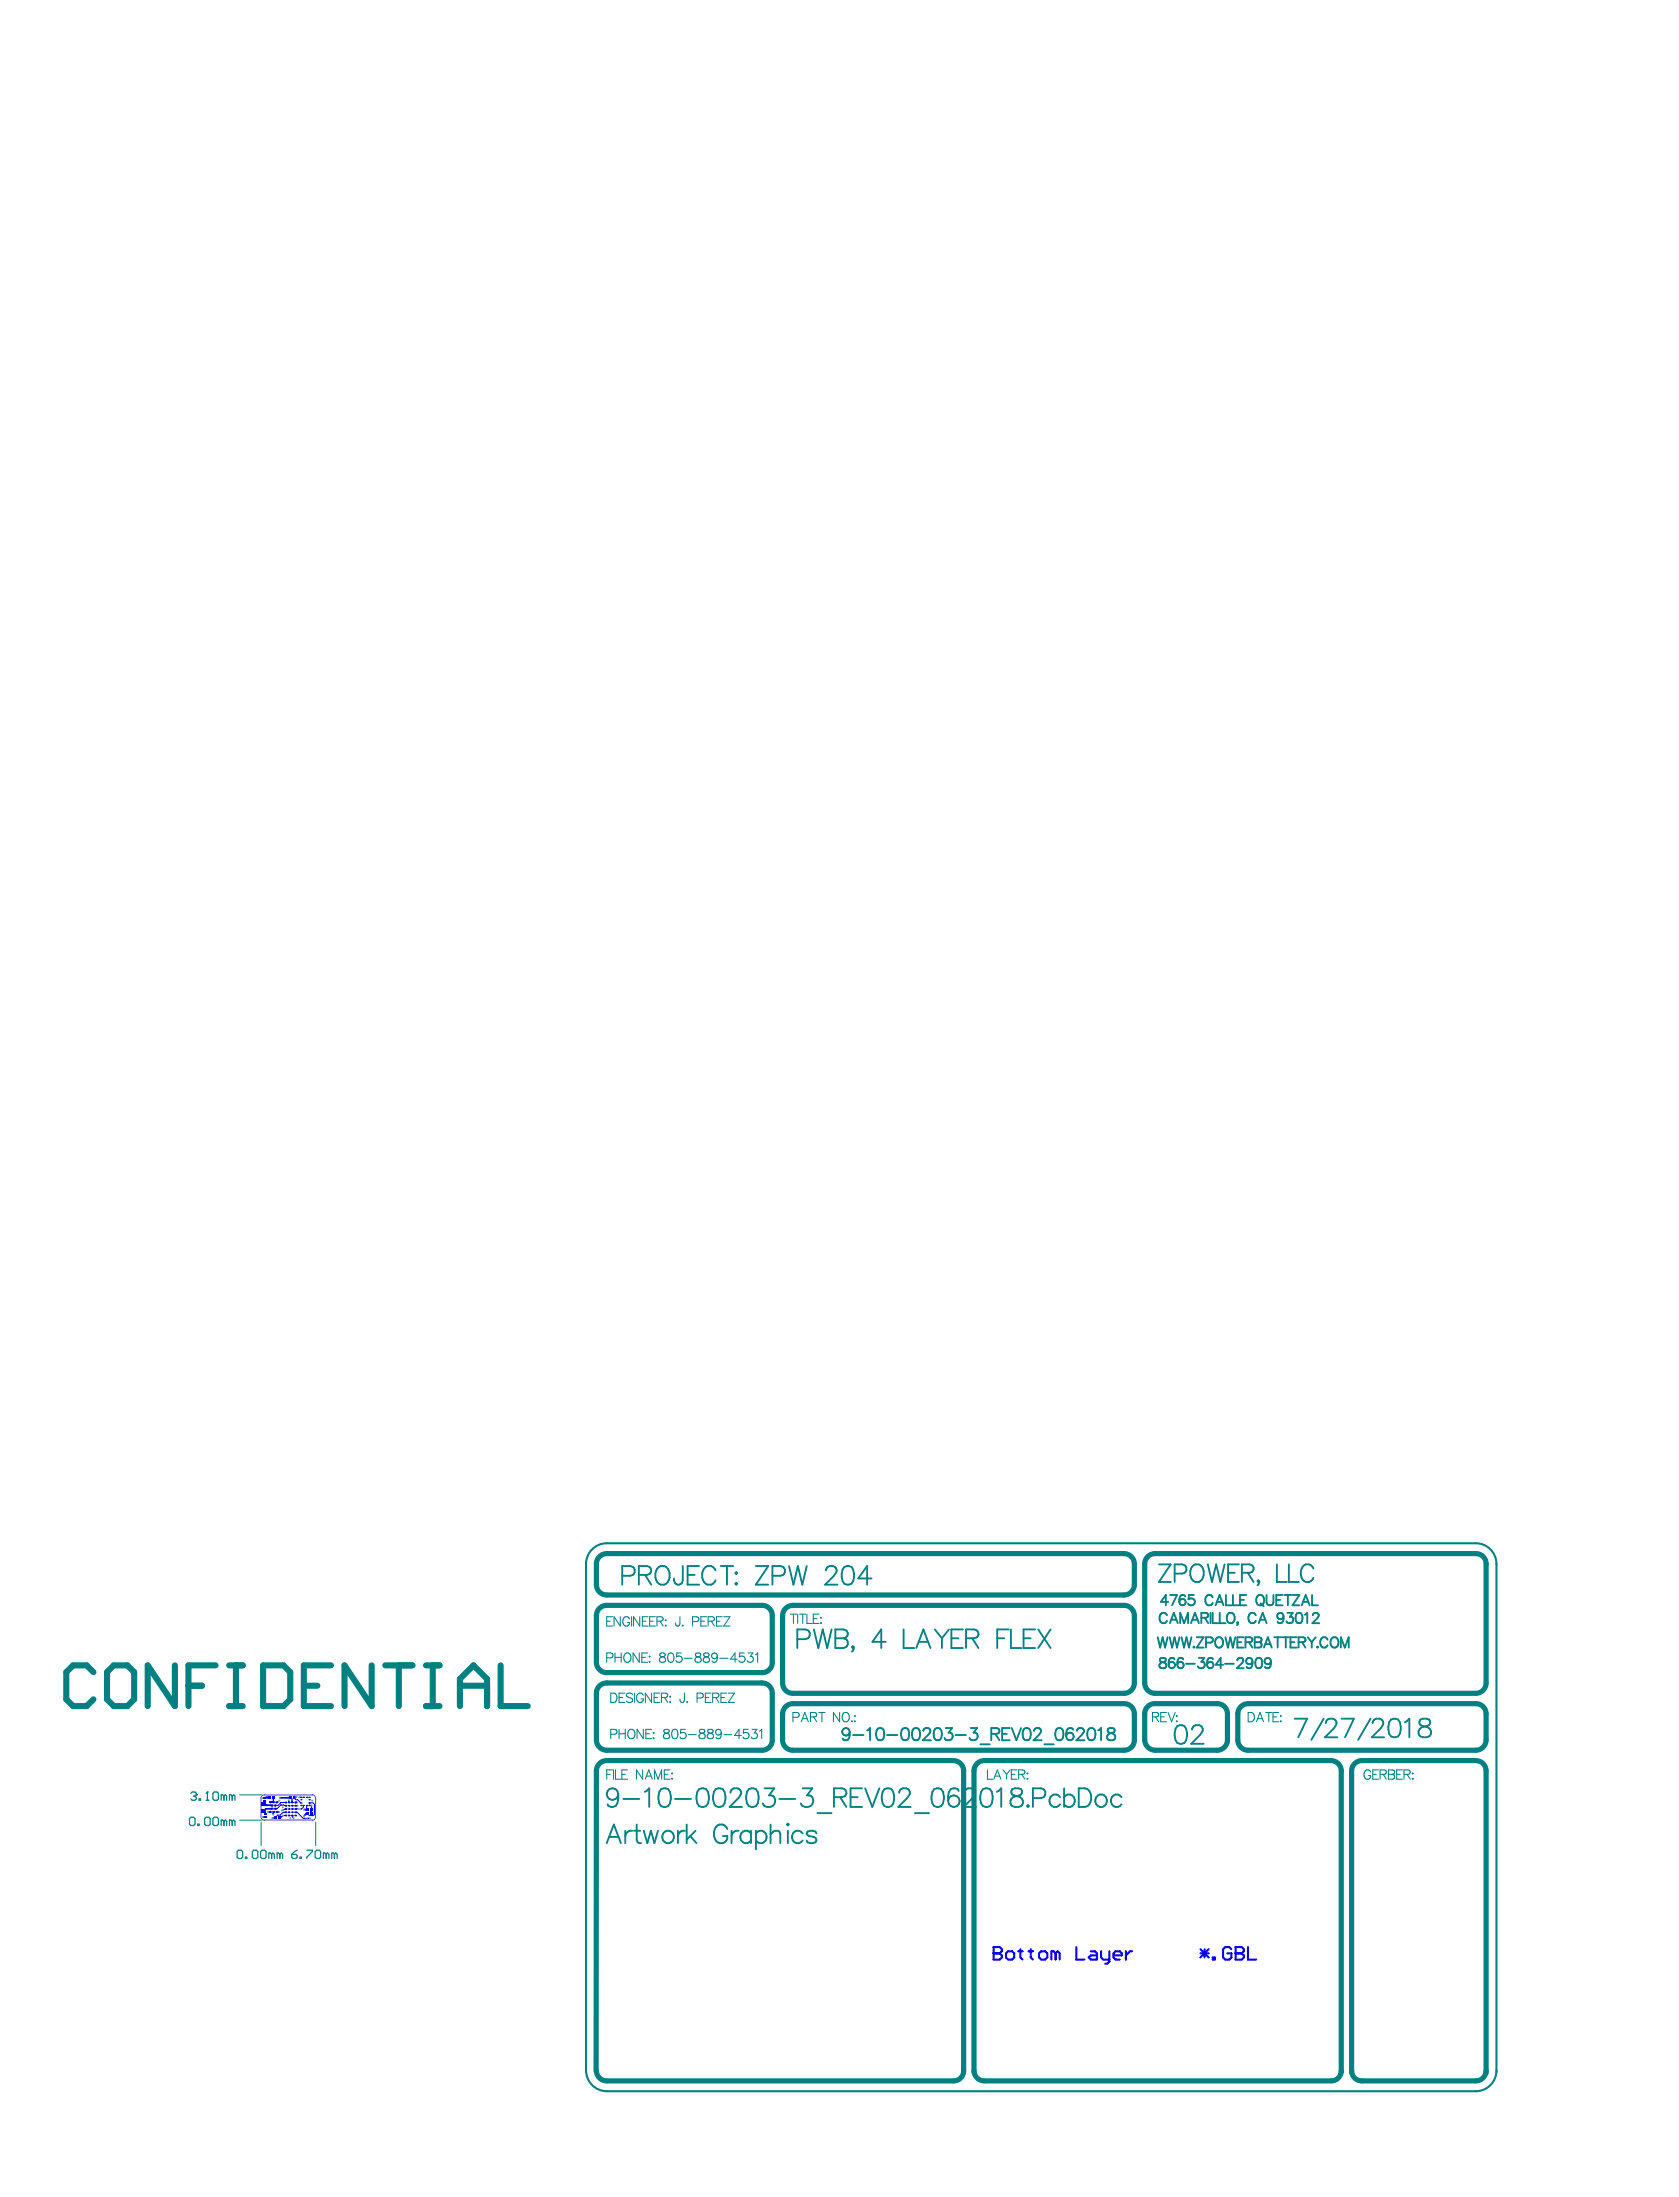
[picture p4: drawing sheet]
<svg xmlns="http://www.w3.org/2000/svg" width="343mm" height="449mm" viewBox="0 0 343 449" stroke-linecap="round" stroke-linejoin="round" font-family="sans-serif">
<g fill="none" stroke="#008080" stroke-width="1.1">
<path d="M122.4 317.9l1-.5 .5-.1h105.7a2.11 2.11 0 0 1 2.1 2.1v4.3a2.11 2.11 0 0 1-2.1 2.1h-105.7a2.11 2.11 0 0 1-2.1-2.1v-4.3l.1-.5zM301.4 317.3h-65.5a2.11 2.11 0 0 0-2.1 2.1v24.3a2.11 2.11 0 0 0 2.1 2.2h65.5a2.11 2.11 0 0 0 2.1-2.2v-24.3a2.07 2.07 0 0 0-2.1-2.1M157.7 339.6a2.03 2.03 0 0 1-2 2M157.7 339.5v-9.5a2.07 2.07 0 0 0-2.1-2.1h-31.7a2.11 2.11 0 0 0-2.1 2.1v9.5a2.11 2.11 0 0 0 2.1 2.1h31.7M155.6 343.7a2.07 2.07 0 0 1 2.1 2.1M155.6 343.7h-31.7a2.11 2.11 0 0 0-2.1 2.2v9.5a2.11 2.11 0 0 0 2.1 2.1M157.7 355.4a2.07 2.07 0 0 1-2.1 2.1h-31.7M157.7 345.9v9.5M159.8 355.4a2.07 2.07 0 0 0 2.1 2.1M161.9 345.9a2.07 2.07 0 0 1-2.1-2.1v-13.8a2.11 2.11 0 0 1 2.1-2.1h67.7a2.11 2.11 0 0 1 2.1 2.1v13.7a2.11 2.11 0 0 1-2.1 2.2h-67.7M161.9 357.5h67.7M229.6 348h-67.7a2.11 2.11 0 0 0-2.1 2.1v5.3"/>
<path d="M229.6 348a2.07 2.07 0 0 1 2.1 2M231.7 350.1v5.3a2.07 2.07 0 0 1-2.1 2.1M235.8 348a2.03 2.03 0 0 0-2 2.1v5.3M235.9 348h12.7M248.6 348a2.07 2.07 0 0 1 2.1 2M250.7 350.1v5.3a2.11 2.11 0 0 1-2.1 2.1h-12.7a2.16 2.16 0 0 1-2.1-2.2M301.4 348h-46.5a2.11 2.11 0 0 0-2.1 2.1v5.3M301.4 348a2.07 2.07 0 0 1 2.1 2v5.4a2.11 2.11 0 0 1-2.1 2.1h-46.5a2.07 2.07 0 0 1-2.1-2.1M121.7 423l.1-61.3a2.11 2.11 0 0 1 2.1-2.1h70.8a2.11 2.11 0 0 1 2.1 2.1v61.2a2.03 2.03 0 0 1-2.1 2.1M121.8 422.9a2.11 2.11 0 0 0 2.1 2.1M123.9 425h70.8M198.9 422.9a2.11 2.11 0 0 0 2.1 2.1h70.8"/>
<path d="M198.9 423.2v-61.5a2.11 2.11 0 0 1 2.1-2.1h70.8a2.11 2.11 0 0 1 2.1 2.1v61.5M273.9 422.9a2.03 2.03 0 0 1-2 2.1M276 423.3v-61.6a2.11 2.11 0 0 1 2.2-2.1h23.2a2.11 2.11 0 0 1 2.1 2.1v61.7M303.5 422.9a2.11 2.11 0 0 1-2.1 2.1h-23.2a2.07 2.07 0 0 1-2.2-2.1"/>
</g>
<path d="M48.9 371.8h4.6M48.9 366.6h4.6M53.3 372.2v4.8M64.5 372.2v4.8" fill="none" stroke="#008080" stroke-width=".2"/>
<path d="M119.7 423v-103.6a4.2 4.2 0 0 1 4.2-4.2h177.5a4.2 4.2 0 0 1 4.2 4.2v103.8M119.7 422.9a4.3 4.3 0 0 0 4.2 4.2M305.6 422.9a4.2 4.2 0 0 1-4.2 4.2h-177.5" fill="none" stroke="#008080" stroke-width=".42"/>
<g fill="none" stroke="#008080" stroke-width=".25">
<path d="M39 371.2h.5l.3 .3v1.1l-.3 .3h-.5l-.3-.3v-1.1zM39 366.3l.3-.3h.5l.3 .3v.3M39.5 366.9h.3M39.8 366.9l.3 .2v.3l-.3 .3h-.5l-.3-.3M40.1 366.6h.1M40.1 366.6l-.3 .3M40.4 372.6h.3v.3h-.3zM40.7 367.4h.2v.3h-.2zM42.1 371.2h.5l.3 .3v1.1l-.3 .3h-.5l-.3-.3v-1.1zM42.1 367.7h.5M42.4 366h.1M42.4 366v1.7"/>
<path d="M42.4 366l-.3 .3M43.8 371.2h.5l.3 .3v1.1l-.3 .3h-.5l-.3-.3v-1.1zM43.8 366h.5l.3 .3v1.1l-.3 .3h-.5l-.3-.3v-1.1zM45.7 366.9l-.2-.3h-.3v1.1M45.7 372l-.2-.3h-.3v1.2M45.7 366.9v.8M45.7 372v.9M45.7 372l.3-.3 .3 .3v.9M45.7 366.9l.3-.3 .3 .3v.8M47.4 372l-.3-.3h-.2v1.2M47.4 366.9l-.3-.3h-.2v1.1M47.4 366.9v.8"/>
<path d="M47.4 372v.9M47.4 372l.3-.3 .3 .3v.9M47.4 366.9l.3-.3 .3 .3v.8M48.4 378.2l.3-.3h.6l.3 .3v1.1l-.3 .3h-.6l-.3-.3zM50.1 379.3h.3v.3h-.3zM51.5 378.2l.3-.3h.6l.3 .3v1.1l-.3 .3h-.6l-.3-.3zM53.5 377.9h.6l.2 .3v1.1l-.2 .3h-.6l-.3-.3v-1.1zM55.5 378.7l-.3-.2h-.3v1.1M55.5 378.7v.9M55.5 378.7l.2-.2 .3 .2v.9M57.2 378.7l-.3-.2h-.3v1.1M57.2 378.7v.9"/>
<path d="M57.2 378.7l.2-.2 .3 .2v.9M59.6 378.7h.8l.3 .3v.3l-.3 .3h-.5l-.3-.3zM60.7 377.9l-.6 .3-.5 .5M61.3 379.3h.2v.3h-.2zM62.7 377.9h1.1v.3l-1.1 1.1v.3M64.4 378.2l.2-.3h.6l.3 .3v1.1l-.3 .3h-.6l-.2-.3zM66.6 378.7l-.3-.2h-.2v1.1M66.6 378.7v.9M66.6 378.7l.3-.2 .3 .2v.9M68.3 378.7l-.3-.2h-.3v1.1M68.3 378.7v.9M68.3 378.7l.3-.2 .3 .2v.9"/>
</g>
<g fill="none" stroke="#008080" stroke-width=".21">
<path d="M123.9 338.6h.8a.5 .5 0 0 0 .5-.5 .5 .5 0 0 0-.5-.5h-.8v1.9M123.9 331.1h.7M125.1 330.2h-1.2v1.9h1.2M125.6 337.6v1.9M125.6 338.5h1.3M126.7 330.2v1.9l-1.3-1.9v1.9M126.9 337.6v1.9M127.6 337.9a.7 .7 0 0 1 .8-.3 .7 .7 0 0 1 .4 .7v.5a.72 .72 0 0 1-.7 .7 .72 .72 0 0 1-.7-.7zM128.6 330.7a.7 .7 0 0 0-.8-.5 .7 .7 0 0 0-.6 .7v.5a.68 .68 0 0 0 .7 .7 .68 .68 0 0 0 .7-.7h-.5M129 330.2v1.9M130.6 337.6v1.9l-1.3-1.9v1.9M130.7 330.2v1.9l-1.3-1.9v1.9"/>
<path d="M131.1 338.5h.7M131.2 331.1h.7M132.3 337.6h-1.2v1.9h1.2M132.4 330.2h-1.2v1.9h1.2M132.6 338.3h.2zM132.6 339.4h.2zM132.7 331.1h.7M133.9 330.2h-1.2v1.9h1.2M134.2 331.1l1.1-.1 .1-.2-.1-.4-.3-.2h-.8v1.9M134.8 331.1l.6 1M134.8 337.7a.38 .38 0 0 0 .2 .6 .68 .68 0 0 1 .8 .3 .68 .68 0 0 1 0 .8 .77 .77 0 0 1-1.1-.2 .95 .95 0 0 1 1.1-1v-.3a.72 .72 0 0 0-1-.2zM135.9 330.9h.1z"/>
<path d="M135.9 332h.1zM136.6 337.7a.62 .62 0 0 1 .9 .3 .96 .96 0 0 1-.6 1.5 1.22 1.22 0 0 1-.3-1.8zM138.9 330.2l-.1 1.7-.3 .2-.4-.1-.1-.5M139.1 337.6h-.9l-.1 .8a.67 .67 0 0 1 1.1 0 .67 .67 0 0 1-.2 1 .67 .67 0 0 1-.9-.2M139.4 331.9v.2zM139.7 338.7h1.7M141.4 331.2h.9a.5 .5 0 0 0 .4-.5 .5 .5 0 0 0-.4-.5h-.9v1.9M142.1 337.7a.38 .38 0 0 0 .2 .6 .68 .68 0 0 1 .8 .3 .68 .68 0 0 1-.1 .8 .77 .77 0 0 1-1.1-.2 .95 .95 0 0 1 1.1-1l.1-.3a.72 .72 0 0 0-1-.2zM143.1 331.1h.8M143.8 337.7a.38 .38 0 0 0 .2 .6 .68 .68 0 0 1 .8 .3 .68 .68 0 0 1-.1 .8 .77 .77 0 0 1-1.1-.2 .95 .95 0 0 1 1.1-1l.1-.3a.72 .72 0 0 0-1-.2zM144.3 330.2h-1.2v1.9h1.2M144.6 331.1l1.1-.1 .2-.2-.1-.4-.4-.2h-.8v1.9"/>
<path d="M145.3 331.1l.6 1M146.3 331.1h.7M146.5 338.2a.9 .9 0 0 1-.7 1.3l-.4-.3M147 338.7h1.6M147.5 330.2h-1.2v1.9h1.2M147.8 330.2h1.3l-1.3 1.9h1.3M150.6 338.9h-1.4l.9-1.3v1.9M152 337.6h-.9l-.1 .8a.67 .67 0 0 1 1 0 .67 .67 0 0 1-.1 1 .67 .67 0 0 1-1-.2M152.8 337.6h1l-.6 .7a.63 .63 0 0 1 .5 1.1 .63 .63 0 0 1-1.1-.2M154.3 338l.4-.4v1.9M161.4 329.7h1.3M162 329.7v1.9"/>
<path d="M162.9 329.7v1.9M163.3 329.7h1.3M163.9 329.7v1.9M164.8 329.7v1.9h1.1M166.1 330.6h.7M167.3 329.7h-1.2v1.9h1.2M167.6 330.4h.2zM167.6 331.5h.2zM124.7 354.2h.8a.5 .5 0 0 0 .5-.5 .5 .5 0 0 0-.5-.5h-.8v1.9M124.7 345.8h.7a1.02 1.02 0 0 1 .6 1 1.02 1.02 0 0 1-.6 .9h-.7zM126.4 353.2v1.9M126.4 354.1h1.3"/>
<path d="M126.4 346.7h.7M127.6 345.8h-1.2v1.9h1.2M127.7 353.2v1.9M128.6 353.3a.91 .91 0 0 1 1.1 .4 .91 .91 0 0 1-.2 1.1 .7 .7 0 0 1-.8 .3 .7 .7 0 0 1-.5-.7l.1-.7zM129.2 346.1a.72 .72 0 0 0-.7-.3 .72 .72 0 0 0-.6 .5l.2 .2 .9 .4 .2 .5a.83 .83 0 0 1-1.3 0M129.6 345.8v1.9M131.4 346.3a.7 .7 0 0 0-.8-.5 .7 .7 0 0 0-.6 .7v.5a.68 .68 0 0 0 .7 .7 .68 .68 0 0 0 .7-.7h-.5M131.4 353.2v1.9l-1.3-1.9v1.9M131.9 354.1h.7M133.1 345.8v1.9l-1.3-1.9v1.9M133.1 353.2h-1.2v1.9h1.2M133.5 353.8v.2z"/>
<path d="M133.5 354.9v.2zM133.6 346.7h.7M134.8 345.8h-1.2v1.9h1.2M135.1 346.7l1.1-.1 .2-.2-.1-.4-.4-.2h-.8v1.9M135.7 353.3a.38 .38 0 0 0 .1 .6 .68 .68 0 0 1 .8 .3 .68 .68 0 0 1 0 .8 .77 .77 0 0 1-1.1-.2 .95 .95 0 0 1 1.1-1l.1-.3a.72 .72 0 0 0-1-.2zM135.7 346.7l.7 1M136.8 347.6h.2zM136.9 346.5v.1zM137.5 353.3a.62 .62 0 0 1 .9 .3 .96 .96 0 0 1-.7 1.5 1.21 1.21 0 0 1-.2-1.8zM139.8 345.8l-.1 1.7-.3 .2-.3-.1-.2-.5M140 353.2h-.9l-.1 .8a.67 .67 0 0 1 1 0 .67 .67 0 0 1-.1 1 .67 .67 0 0 1-1-.2M140.4 347.5v.2z"/>
<path d="M140.6 354.3h1.6M142.4 346.8h.8a.5 .5 0 0 0 .4-.5 .5 .5 0 0 0-.4-.5h-.8v1.9M142.9 353.3a.38 .38 0 0 0 .2 .6 .68 .68 0 0 1 .8 .3 .68 .68 0 0 1-.1 .8 .77 .77 0 0 1-1-.2 .95 .95 0 0 1 1-1l.1-.3a.72 .72 0 0 0-1-.2zM144.1 346.7h.7M144.6 353.3a.38 .38 0 0 0 .2 .6 .68 .68 0 0 1 .8 .3 .68 .68 0 0 1-.1 .8 .77 .77 0 0 1-1-.2 .95 .95 0 0 1 1-1l.1-.3a.72 .72 0 0 0-1-.2zM145.2 345.8h-1.1v1.9h1.1M145.5 346.7l1.1-.1 .2-.2-.1-.4-.3-.2h-.9v1.9M146.2 346.7l.6 1M147.2 346.7h.8M147.3 353.8a.9 .9 0 0 1-.7 1.3l-.4-.3M147.8 354.3h1.7M148.4 345.8h-1.2v1.9h1.2"/>
<path d="M148.7 345.8h1.3l-1.3 1.9h1.3M151.4 354.5h-1.4l.9-1.3v1.9M152.8 353.2h-.9l-.1 .8a.67 .67 0 0 1 1 0 .67 .67 0 0 1-.1 1 .67 .67 0 0 1-1-.2M153.6 353.2h1l-.6 .7a.63 .63 0 0 1 .5 1.1 .63 .63 0 0 1-1.1-.2M155.1 353.6l.5-.4v1.9M161.9 350.8h.9a.5 .5 0 0 0 .4-.5 .5 .5 0 0 0-.4-.5h-.9v1.9M163.6 351.7l.8-1.9 .7 1.9M163.9 351h.9M165.5 350.7l1.1-.1 .2-.3-.1-.4-.4-.1h-.8v1.9M166.2 350.7l.6 1M167.2 349.8h1.3M167.9 349.8v1.9"/>
<path d="M171.5 349.8v1.9l-1.3-1.9v1.9M172.2 350a.7 .7 0 0 1 .8-.2 .7 .7 0 0 1 .4 .7v.4a.72 .72 0 0 1-.7 .8 .72 .72 0 0 1-.7-.8zM173.9 351.6h.2zM174.5 350.5h.2zM174.5 351.6h.2zM235.4 350.7l1.1-.1 .1-.3-.1-.4-.3-.1h-.8v1.9M236 350.7l.6 1M237.1 350.7h.7M238.2 349.8h-1.1v1.9h1.1M238.6 349.8l.7 1.9 .7-1.9M240.3 350.4v.2zM240.3 351.5v.2z"/>
<path d="M254.9 349.8h.6a1.02 1.02 0 0 1 .7 .9 1.02 1.02 0 0 1-.7 1h-.6zM256.6 351.7l.7-1.9 .8 1.9M256.9 351h.9M258.5 349.8h1.3M259.1 349.8v1.9M260 350.7h.7M261.2 349.8h-1.2v1.9h1.2M261.6 350.4v.2zM261.6 351.5v.2zM123.9 362.4h.7M125.1 361.5h-1.2v1.9M125.3 361.5v1.9"/>
<path d="M125.7 361.5v1.9h1.1M127 362.4h.7M128.2 361.5h-1.2v1.9h1.2M131.3 361.5v1.9l-1.3-1.9v1.9M131.8 363.4l.7-1.9 .7 1.9M132.1 362.8h.9M133.7 363.4v-1.9l.7 1.9 .7-1.9v1.9M135.7 362.4h.7M136.8 361.5h-1.1v1.9h1.1M137.2 362.1v.2zM137.2 363.2v.2zM201.7 361.5v1.9h1.1"/>
<path d="M203 363.4l.7-1.9 .7 1.9M203.2 362.8h.9M204.9 361.5l.7 .9M205.6 362.4v1M206.3 361.5l-.7 .9M206.5 362.4h.8M207.7 361.5h-1.2v1.9h1.2M208 362.4l1.1-.1 .2-.3-.1-.3-.3-.2h-.9v1.9M208.7 362.4l.6 1M209.7 362.2h.2zM209.7 363.3h.2zM279.9 362a.7 .7 0 0 0-.8-.5 .7 .7 0 0 0-.5 .7v.5a.68 .68 0 0 0 .7 .7 .68 .68 0 0 0 .6-.7h-.4"/>
<path d="M280.4 362.4h.7M281.5 361.5h-1.1v1.9h1.1M281.9 362.4l1-.1 .2-.3-.1-.3-.3-.2h-.8v1.9M282.5 362.4l.6 1M283.6 361.5h.8l.3 .2v.5l-.3 .2a.5 .5 0 0 1 .4 .5 .5 .5 0 0 1-.4 .5h-.8zM283.6 362.4h.8M285.2 362.4h.8M286.4 361.5h-1.2v1.9h1.2M286.7 362.4l1.1-.1 .2-.3-.1-.3-.3-.2h-.9v1.9M287.4 362.4l.6 1M288.4 362.2h.2zM288.4 363.3h.2z"/>
<circle cx="145.9" cy="338.2" r=".59"/>
<circle cx="146.7" cy="353.8" r=".59"/>
</g>
<g fill="none" stroke="#008080" stroke-width=".38">
<path d="M139.4 319.9v2.9l-.1 .5a.88 .88 0 0 1-1.5 0l-.2-.9M142.8 319.9h-2.4v3.8h2.4M147.2 319.9h2.5M148.5 319.9v3.8M154.4 319.9h2.5l-2.5 3.8h2.5M161.1 319.9l.9 3.8 .9-3.8 1 3.8 .9-3.8M236.7 319.5h2.4l-2.4 3.6h2.4M243.8 319.7a1.37 1.37 0 0 1 2 1.2 1.65 1.65 0 0 1-1.7 2.2 2.09 2.09 0 0 1-.3-3.4zM246.7 319.5l.8 3.6 .9-3.6 .8 3.6 .9-3.6M253 319.5h-2.2v3.6h2.2M260.8 319.5v3.6h2M263.2 319.5v3.6h2.1"/>
<path d="M127.1 321.9h1.6a1 1 0 0 0 1-1 1 1 0 0 0-1-1h-1.6v3.8M130.5 321.7h1.6l.5-.2a.88 .88 0 0 0 0-1.5l-.5-.1h-1.6v3.8M131.7 321.7l1.3 2M134.6 320a1.45 1.45 0 0 1 2.1 1.3 1.75 1.75 0 0 1-1.8 2.4 2.21 2.21 0 0 1-.3-3.7zM140.4 321.7h1.5M146.1 320.8a1.4 1.4 0 0 0-1.6-.9 1.4 1.4 0 0 0-1.1 1.4 1.75 1.75 0 0 0 1.8 2.4l.4-.2 .5-.7M150.4 321.1l.1 .2-.1 .2-.2-.2zM150.4 323.3l.1 .2-.1 .2-.2-.2zM157.8 321.9h1.6a1 1 0 0 0 .9-1 1 1 0 0 0-.9-1h-1.6v3.8M162.8 334.8h1.7a1 1 0 0 0 .9-1 1 1 0 0 0-.9-1h-1.7v3.8M166.2 332.8l.9 3.8 .9-3.8 .9 3.8 .9-3.8M168.7 320.8a.94 .94 0 0 1 .7-.9h.7a.93 .93 0 0 1 .6 1.4l-.4 .6-1.8 1.8h2.5"/>
<path d="M170.6 332.8h1.6l.6 .2a.88 .88 0 0 1 0 1.4l-.6 .2a1 1 0 0 1 1 1 1 1 0 0 1-1 1h-1.6zM170.6 334.6h1.6M172.4 320a1.23 1.23 0 0 1 1.8 .6 3.1 3.1 0 0 1-.3 2.9 1.23 1.23 0 0 1-1.8-.6 3.1 3.1 0 0 1 .3-2.9zM174 336.4l.2-.2 .1 .2-.1 .2zM174.3 336.4v.4l-.3 .5M178 322.4h-2.7l1.8-2.5v3.8M180.9 335.3h-2.7l1.8-2.5v3.8M184.5 332.8v3.8h2.2M187.1 336.6l1.5-3.8 1.4 3.8M187.7 335.3h1.8M190.9 332.8l1.5 1.8M192.4 334.6v2"/>
<path d="M193.8 332.8l-1.4 1.8M194.3 334.6h1.5M196.7 332.8h-2.4v3.8h2.4M197.3 334.6h1.6l.6-.2a.88 .88 0 0 0 0-1.4l-.6-.2h-1.6v3.8M198.6 334.6l1.2 2M203.7 334.6h1.4M206 332.8h-2.3v3.8M206.5 332.8v3.8h2.1M209 334.6h1.5M211.4 332.8h-2.4v3.8h2.4M212 332.8l2.6 3.8M214.6 332.8l-2.6 3.8"/>
<path d="M236.4 334.4l.5 2.1 .5-2.1 .5 2.1 .6-2.1M237 338.7a.43 .43 0 0 0 .2 .7 .78 .78 0 0 1 .8 .3 .78 .78 0 0 1 .1 .8 .75 .75 0 0 1-.8 .2 .75 .75 0 0 1-.5-.7 1.23 1.23 0 0 1 1.2-.7l.1-.4a.79 .79 0 0 0-1.1-.2zM238.3 329.9a.78 .78 0 0 0-.9-.5 .78 .78 0 0 0-.6 .8 .92 .92 0 0 0 .2 1 .92 .92 0 0 0 1 .2l.3-.4M238.6 327.2h-1.5l1-1.4v2.1M238.9 334.4l.5 2.1 .5-2.1 .5 2.1 .5-2.1M238.9 331.5l.8-2.1 .8 2.1M239 325.8h1.4l-1 2.1M239.2 330.8h1M239.9 338.9a.62 .62 0 0 0-.9-.2l-.2 .3-.1 1M239.9 321.4h1.5a.94 .94 0 0 0 .9-.9 .94 .94 0 0 0-.9-1h-1.5v3.6M241 331.5v-2.1l.8 2.1 .8-2.1v2.1M241.3 334.4l.5 2.1 .5-2.1 .5 2.1 .5-2.1"/>
<path d="M241.6 338.9a.62 .62 0 0 0-.9-.2l-.2 .3-.1 1M242.1 326.1a.62 .62 0 0 0-.9-.2l-.3 .3-.1 1M242.2 339.8h1.8M243.2 331.5l.8-2.1 .8 2.1M243.5 330.8h1M243.8 325.8h-1l-.1 .9a.75 .75 0 0 1 1.1 0 .75 .75 0 0 1-.1 1.1 .75 .75 0 0 1-1.1-.3M243.8 336.3v.2zM244.4 334.4h1.4l-1.4 2.1h1.4M244.8 338.6h1.1l-.6 .8a.71 .71 0 0 1 .7 1 .71 .71 0 0 1-1.2 .2l-.2-.3M245.3 330.4l1.2-.1a.49 .49 0 0 0 0-.8l-1.2-.1v2.1M246 330.4l.7 1.1M246.3 335.5h.9a.55 .55 0 0 0 .5-.5 .55 .55 0 0 0-.5-.6h-.9v2.1"/>
<path d="M247.2 329.4v2.1M247.7 329.4v2.1h1.2M247.7 326.3a.78 .78 0 0 0-.9-.5 .78 .78 0 0 0-.6 .8 .92 .92 0 0 0 .2 1 .92 .92 0 0 0 1 .2l.3-.4M247.7 338.9a.62 .62 0 0 0-.9-.2l-.2 .3-.1 1M248.3 327.9l.8-2.1 .8 2.1M248.6 327.2h1M248.6 334.5a1.01 1.01 0 0 1 1.2 .4 1.01 1.01 0 0 1-.2 1.3 .78 .78 0 0 1-.9 .3 .78 .78 0 0 1-.5-.8 1.28 1.28 0 0 1 .4-1.2zM249.1 329.4v2.1h1.2M250.2 339.8h1.8M250.3 334.4l.5 2.1 .5-2.1 .5 2.1 .5-2.1M250.4 325.8v2.1h1.2M250.8 321.2h1.4"/>
<path d="M250.9 329.5a1.01 1.01 0 0 1 1.2 .5 1.01 1.01 0 0 1-.2 1.2 .78 .78 0 0 1-.8 .3 .78 .78 0 0 1-.6-.8 1.28 1.28 0 0 1 .4-1.2zM251.8 325.8v2.1h1.2M252.7 335.4h.8M252.7 339.1l.1-.3 .3-.2 .6 .1a.48 .48 0 0 1 .1 .7l-1.2 1.3h1.4M252.7 331.3v.2zM252.8 331.4l-.2 .5M253.2 326.8h.8M253.6 321.2h1.6l.5-.1a.83 .83 0 0 0 0-1.4l-.5-.2h-1.6v3.6M254 334.4h-1.3v2.1h1.3M254.4 335.4l1.2-.1a.49 .49 0 0 0 0-.8l-1.2-.1v2.1M254.5 325.8h-1.3v2.1h1.3M254.8 321.2l1.2 1.9"/>
<path d="M255.1 335.4l.7 1.1M255.8 339.3a1 1 0 0 1-.8 1.4l-.4-.3M256.2 334.4l1.3 .1a.49 .49 0 0 1 0 .8l-.3 .1a.55 .55 0 0 1 .5 .6 .55 .55 0 0 1-.5 .5h-1zM256.2 335.4h1M256.5 329.9a.78 .78 0 0 0-.9-.5 .78 .78 0 0 0-.6 .8 .92 .92 0 0 0 .2 1 .92 .92 0 0 0 1 .2l.3-.4M256.7 338.7a.69 .69 0 0 1 1 .3 1.75 1.75 0 0 1-.2 1.6 .69 .69 0 0 1-1-.3 1.75 1.75 0 0 1 .2-1.6zM257 325.9a1.01 1.01 0 0 1 1.2 .4 1.01 1.01 0 0 1-.2 1.3 .78 .78 0 0 1-.9 .3 .78 .78 0 0 1-.5-.8 1.28 1.28 0 0 1 .4-1.2zM257 322.8l.2 .1-.2 .2-.2-.2zM257.1 331.5l.8-2.1 .8 2.1M257.2 322.9v.4l-.4 .5M257.4 330.8h1M257.5 327.5l.6 .6"/>
<path d="M258.1 336.5l.8-2.1 .8 2.1M258.4 335.8h1M258.7 325.8v1.5a.71 .71 0 0 0 .7 .6 .71 .71 0 0 0 .7-.6v-1.5M259.6 339.3a1 1 0 0 1-.8 1.4l-.4-.3M260.2 334.4h1.4M260.7 326.8h.8M260.9 334.4v2.1M261.9 334.4h1.4M262 325.8h-1.3v2.1h1.3M262.1 330.1a1 1 0 0 1-.8 1.4l-.4-.3M262.3 325.8h1.4M262.6 334.4v2.1"/>
<path d="M262.9 329.4h1.1l-.6 .8a.71 .71 0 0 1 .7 1 .71 .71 0 0 1-1.2 .2l-.2-.3M263 325.8v2.1M263.5 335.4h.9M264 325.8h1.4l-1.4 2.1h1.4M264.9 334.4h-1.4v2.1h1.4M264.9 329.5a.69 .69 0 0 1 1 .3 1.75 1.75 0 0 1-.2 1.6 .69 .69 0 0 1-1-.3 1.75 1.75 0 0 1 .2-1.6zM265.2 335.4l1.2-.1a.49 .49 0 0 0 0-.8l-1.2-.1v2.1M265.9 327.9l.8-2.1 .8 2.1M265.9 335.4l.7 1.1M266.2 327.2h1M266.5 329.8l.5-.4v2.1M267.1 334.4l.8 1"/>
<path d="M267.9 335.4v1.1M268 325.8v2.1h1.2M268.1 329.9l.1-.3 .3-.2 .6 .1a.48 .48 0 0 1 .1 .7l-1.2 1.3h1.4M268.2 320.4a1.32 1.32 0 0 0-1.5-.9 1.32 1.32 0 0 0-1 1.4 1.65 1.65 0 0 0 1.7 2.2l.7-.5 .1-.3M268.7 334.4l-.8 1M269.1 336.3v.2zM271.1 334.9a.78 .78 0 0 0-.8-.5 .78 .78 0 0 0-.7 .8 .92 .92 0 0 0 .2 1 .92 .92 0 0 0 1 .2l.3-.4M272.1 334.5a1.01 1.01 0 0 1 1.2 .4 1.01 1.01 0 0 1-.2 1.3 .78 .78 0 0 1-.8 .3 .78 .78 0 0 1-.6-.8 1.28 1.28 0 0 1 .4-1.2zM273.8 336.5v-2.1l.8 2.1 .8-2.1v2.1M173.5 353.8a1.27 1.27 0 0 1-.7 1.6l-.6-.1-.1-.2M174.2 354.4h2.2M177.1 353.4l.6-.5v2.5"/>
<path d="M179.3 353.1a.81 .81 0 0 1 1.2 .3 2.06 2.06 0 0 1-.3 1.9 .81 .81 0 0 1-1.2-.3 2.06 2.06 0 0 1 .3-1.9zM181.1 354.4h2.2M184.4 353.1a.81 .81 0 0 1 1.2 .3 2.06 2.06 0 0 1-.3 1.9 .81 .81 0 0 1-1.2-.3 2.07 2.07 0 0 1 .3-1.9zM186.6 353.1a.81 .81 0 0 1 1.2 .3 2.06 2.06 0 0 1-.3 1.9 .81 .81 0 0 1-1.1-.3 2.06 2.06 0 0 1 .2-1.9zM188.6 353.5l.2-.4 .7-.2a.61 .61 0 0 1 .4 1l-1.4 1.5h1.6M191 353.1a.81 .81 0 0 1 1.2 .3 2.06 2.06 0 0 1-.2 1.9 .81 .81 0 0 1-1.2-.3 2.07 2.07 0 0 1 .2-1.9zM193.1 352.9h1.4l-.8 1a.8 .8 0 0 1 .9 .9 .8 .8 0 0 1-1.1 .6l-.4-.1-.2-.3M195.1 354.4h2.2M198.2 352.9h1.3l-.7 1a.8 .8 0 0 1 .9 .9 .8 .8 0 0 1-1.1 .6l-.4-.1-.2-.3M200.2 356.3h1.9M202.4 354.1l1.5-.1a.58 .58 0 0 0 0-.9l-1.5-.2v2.5M203.3 354.1l.8 1.3"/>
<path d="M204.7 354.1h.9M206.2 352.9h-1.5v2.5h1.5M206.6 352.9l1 2.5 .9-2.5M209.2 353.1a.81 .81 0 0 1 1.2 .3 2.06 2.06 0 0 1-.2 1.9 .81 .81 0 0 1-1.2-.3 2.06 2.06 0 0 1 .2-1.9zM211.2 353.5l.2-.4 .7-.2a.61 .61 0 0 1 .4 1l-1.4 1.5h1.6M213.3 356.3h1.9M215.9 353.1a.81 .81 0 0 1 1.2 .3 2.06 2.06 0 0 1-.3 1.9 .81 .81 0 0 1-1.2-.3 2.07 2.07 0 0 1 .3-1.9zM219.2 353.3a.73 .73 0 0 0-1.1-.2l-.2 .3-.2 1.2M219.9 353.5l.3-.4 .7-.2a.61 .61 0 0 1 .4 1l-1.5 1.5h1.7M222.4 353.1a.81 .81 0 0 1 1.2 .3 2.06 2.06 0 0 1-.2 1.9 .81 .81 0 0 1-1.2-.3 2.06 2.06 0 0 1 .2-1.9zM224.3 353.4l.6-.5v2.5M226.3 353.1a.5 .5 0 0 0 .3 .8 1.03 1.03 0 0 1 1.2 1.1 .87 .87 0 0 1-1 .5 .87 .87 0 0 1-.7-.9 1.15 1.15 0 0 1 1.2-.7 .5 .5 0 0 0 .2-.8l-.3-.2z"/>
<path d="M240.4 352.5a1.23 1.23 0 0 1 1.9 .6 3.1 3.1 0 0 1-.4 2.9 1.23 1.23 0 0 1-1.8-.6 3.1 3.1 0 0 1 .3-2.9zM243.5 353.3a.94 .94 0 0 1 .7-.9h.7a.93 .93 0 0 1 .6 1.4l-.4 .6-1.8 1.8h2.5M249.8 340h-1.5l1-1.4v2.1M264.4 351h2.6l-1.9 3.8M270.3 351l-2.5 4.4M270.8 351.9a.94 .94 0 0 1 .7-.9h.7a.93 .93 0 0 1 .6 1.5l-.4 .5-1.8 1.8h2.5M274 351h2.5l-1.8 3.8M279.9 351l-2.5 4.4M280.3 351.9a.94 .94 0 0 1 .8-.9h.7a.93 .93 0 0 1 .5 1.5l-.3 .5-1.8 1.8h2.5M284.1 351.2a1.23 1.23 0 0 1 1.8 .6 3.1 3.1 0 0 1-.4 2.9 1.23 1.23 0 0 1-1.8-.6 3.1 3.1 0 0 1 .4-2.9zM286.9 351.8l.9-.8v3.8M290.1 351.2a.77 .77 0 0 0 .3 1.3l.8 .2a1.09 1.09 0 0 1 1.1 1 1.09 1.09 0 0 1-1 1.1h-.7a1.09 1.09 0 0 1-.9-1.1 1.09 1.09 0 0 1 1.1-1l.7-.2a.77 .77 0 0 0 .4-1.3l-.6-.2h-.7z"/>
<path d="M123.9 376.5l1.5-3.8 1.4 3.8M124.5 375.2h1.8M126.3 366.5l-.2 1.8a1.1 1.1 0 0 1-1 .8 1.1 1.1 0 0 1-1-.6M127.3 367.4h3.3M127.7 373.9v2.6M129.1 373.9a1.22 1.22 0 0 0-1.4 1.1M129.5 373.9h1.3M130 372.7v3l.2 .6 .7 .2M131.5 373.9l.7 2.6 .7-2.6 .8 2.6 .7-2.6M131.7 366l.9-.7v3.8M135 365.4a1.23 1.23 0 0 1 1.8 .6 3.1 3.1 0 0 1-.3 2.9 1.23 1.23 0 0 1-1.9-.6 3.1 3.1 0 0 1 .4-2.9zM135.8 374.1a1.24 1.24 0 0 1 1.8 1.1 1.24 1.24 0 0 1-1.8 1.1 1.34 1.34 0 0 1 0-2.2z"/>
<path d="M137.9 367.4h3.2M138.5 373.9v2.6M139.9 373.9a1.22 1.22 0 0 0-1.4 1.1M140.2 372.7v3.8M141 375l1.2 1.5M142.1 373.9l-1.9 1.8M142.8 365.4a1.23 1.23 0 0 1 1.8 .6 3.1 3.1 0 0 1-.4 2.9 1.23 1.23 0 0 1-1.8-.6 3.1 3.1 0 0 1 .4-2.9zM146.2 365.4a1.23 1.23 0 0 1 1.8 .6 3.1 3.1 0 0 1-.4 2.9 1.23 1.23 0 0 1-1.8-.6 3.1 3.1 0 0 1 .4-2.9zM148.5 373.6a1.4 1.4 0 0 0-1.6-.9 1.4 1.4 0 0 0-1.1 1.4 1.75 1.75 0 0 0 1.8 2.4 1.28 1.28 0 0 0 .9-1.5h-.9M149.2 366.2a.94 .94 0 0 1 .7-.9h.7a.93 .93 0 0 1 .6 1.4l-.4 .6-1.8 1.8h2.5M149.4 373.9v2.6M150.9 373.9a1.22 1.22 0 0 0-1.5 1.1"/>
<path d="M152.9 365.4a1.23 1.23 0 0 1 1.8 .6 3.1 3.1 0 0 1-.3 2.9 1.23 1.23 0 0 1-1.8-.6 3.1 3.1 0 0 1 .3-2.9zM153.4 374.5a1.26 1.26 0 0 0-2.2 .3 1.26 1.26 0 0 0 1.4 1.7l.8-.6M153.4 373.9v2.6M154.4 374.5a1.26 1.26 0 0 1 2.2 .3 1.26 1.26 0 0 1-1.5 1.7l-.7-.6M154.4 373.9v3.8M156.1 365.3h2l-1.1 1.4a1.22 1.22 0 0 1 1.3 1.4 1.22 1.22 0 0 1-1.6 1l-.6-.2-.3-.6M157.4 374.7l.9-.8h.5l.4 .2 .2 .6v1.8M157.4 372.7v3.8M159.2 367.4h3.2M160.9 372.5l.2 .2-.2 .1-.2-.1zM160.9 373.9v2.6M163.9 365.3h2l-1.1 1.4a1.22 1.22 0 0 1 1.3 1.4 1.22 1.22 0 0 1-1.6 1l-.6-.2-.4-.6"/>
<path d="M163.9 374.5a1.26 1.26 0 0 0-2.2 .3 1.26 1.26 0 0 0 1.5 1.7l.7-.6M166.7 374.5a1.15 1.15 0 0 0-2 0l.2 .3 .4 .2 1.3 .4 .1 .5a1.15 1.15 0 0 1-2 0M166.9 370.3h2.9M170.3 367.1h1.6l.6-.2a.88 .88 0 0 0 0-1.5l-.6-.1h-1.6v3.8M171.6 367.1l1.3 2M173.7 367.1h1.5M176.1 365.3h-2.4v3.8h2.4M176.7 365.3l1.4 3.8 1.5-3.8M180.6 365.4a1.23 1.23 0 0 1 1.8 .6 3.1 3.1 0 0 1-.3 2.9 1.23 1.23 0 0 1-1.8-.6 3.1 3.1 0 0 1 .3-2.9zM183.6 366.2a.94 .94 0 0 1 .8-.9h.7a.93 .93 0 0 1 .5 1.4l-.3 .6-1.8 1.8h2.5M186.8 370.3h2.9M190.8 365.4a1.23 1.23 0 0 1 1.8 .6 3.1 3.1 0 0 1-.4 2.9 1.23 1.23 0 0 1-1.8-.6 3.1 3.1 0 0 1 .4-2.9z"/>
<path d="M195.8 365.8a1.12 1.12 0 0 0-1.6-.4l-.4 .6-.2 1.8M197 366.2a.94 .94 0 0 1 .7-.9h.7a.93 .93 0 0 1 .6 1.4l-.4 .6-1.8 1.8h2.5M200.7 365.4a1.23 1.23 0 0 1 1.8 .6 3.1 3.1 0 0 1-.3 2.9 1.23 1.23 0 0 1-1.8-.6 3.1 3.1 0 0 1 .3-2.9zM203.6 366l.9-.7v3.8M206.7 365.4a.77 .77 0 0 0 .4 1.3 1.75 1.75 0 0 1 1.8 1.1 .99 .99 0 0 1-.9 1.3h-.7a1.09 1.09 0 0 1-1-1.2 1.09 1.09 0 0 1 1.2-1l.7-.2a.77 .77 0 0 0 .3-1.3l-.5-.1h-.7zM209.9 368.7l.2 .2-.2 .2-.1-.2zM210.9 367.3h1.7a1 1 0 0 0 .9-1 1 1 0 0 0-.9-1h-1.7v3.8M216.5 367.1a1.26 1.26 0 0 0-2.2 .3 1.26 1.26 0 0 0 1.5 1.7l.7-.6M217.3 367.1a1.26 1.26 0 0 1 2.2 .3 1.26 1.26 0 0 1-1.5 1.7l-.7-.6M217.3 365.3v3.8M220.3 365.3h1.3a2.08 2.08 0 0 1 .9 3.2l-.4 .4-.5 .2h-1.3zM224.2 366.7a1.24 1.24 0 0 1 1.9 1.1 1.24 1.24 0 0 1-1.9 1.1 1.34 1.34 0 0 1 0-2.2z"/>
<path d="M229.1 367.1a1.26 1.26 0 0 0-2.2 .3 1.26 1.26 0 0 0 1.4 1.7l.8-.6"/>
<circle cx="241.5" cy="327.2" r=".66"/>
<circle cx="255.1" cy="339.3" r=".66"/>
<circle cx="258.9" cy="339.3" r=".66"/>
<circle cx="261.5" cy="330.1" r=".66"/>
<circle cx="172.8" cy="353.7" r=".77"/>
<circle cx="218.5" cy="354.7" r=".77"/>
<circle cx="239.3" cy="340.1" r=".66"/>
<circle cx="241.1" cy="340.1" r=".66"/>
<circle cx="247.2" cy="340.1" r=".66"/>
<circle cx="125.1" cy="366.4" r="1.18"/>
<circle cx="194.8" cy="367.9" r="1.18"/>
</g>
<g fill="none" stroke="#008080" stroke-width="1.2">
<path d="M19.1 341.5l-1.4-1.4h-2.8l-1.4 1.4v5.6l1.4 1.4h2.8l1.4-1.4M23.2 340.1h2.8l1.4 1.4v5.6l-1.4 1.4h-2.8l-1.3-1.4v-5.6zM35.7 340.1v8.4l-5.5-8.4v8.4M38.5 344.3h2.8M44 340.1h-5.5v8.4M46.8 340.1h2.8M46.8 348.5h2.8M48.2 340.1v8.4M53.7 340.1h4.2l1.4 1.4v5.6l-1.4 1.4h-4.2zM62 344.3h2.8M67.6 340.1h-5.6v8.4h5.6M75.9 340.1v8.4l-5.5-8.4v8.4"/>
<path d="M78.7 340.1h5.5M81.5 340.1v8.4M87 340.1h2.8M87 348.5h2.8M88.4 340.1v8.4M93.9 344.3h5.6M93.9 348.5v-5.6l2.8-2.8 2.8 2.8v5.6M102.2 340.1v8.4h5.6"/>
</g>
<path d="M53.5 366.8l.5-.2h9.8a.67 .67 0 0 1 .7 .7v3.8a.67 .67 0 0 1-.7 .7h-9.8a.67 .67 0 0 1-.7-.7v-3.8z" fill="none" stroke="#800080" stroke-width=".2"/>
<g fill="#00f">
<path d="M53.7 371h.2v.4l-.2-.1z"/>
<path d="M55.7 370.3h.2v.2h-.2z"/>
<path d="M56.2 371l.5-.1-.2 .2z"/>
<path d="M55.8 371.2l.3-.2v.5h-.3z"/>
<path d="M55.6 370.2h.4l-.1 .3h-.2z"/>
<path d="M55.7 367.8h.2v.2h-.2z"/>
<path d="M54.3 367h.4v.3h-.4z"/>
<path d="M55.6 367.4h.4l-.1 .2z"/>
<path d="M54.4 367l.3-.1v.5l-.3-.1z"/>
<path d="M56.3 369.3h.2v.2l-.2 .1z"/>
<path d="M55 369.3h.3v.3h-.3z"/>
<path d="M56.3 368.6l.2 .1v.1l-.2 .1z"/>
<path d="M55.1 368.6h.2v.3h-.3z"/>
<path d="M55.7 367.7h.2l.1 .2h-.4z"/>
<path d="M55.4 368l.3-.1v.4l-.3-.1z"/>
<path d="M55.3 367.9l.3 .1v.2l-.3 .1z"/>
<path d="M54.3 368.4l.3 .2v.3h-.3z"/>
<path d="M57.9 370.7h.2v.2l-.2 .1z"/>
<path d="M57.6 370.8l.2 .2-.1 .1-.2-.2z"/>
<path d="M59.7 371.1h.3l-.2 .2z"/>
<path d="M59.6 371l.2-.2 .1 .3h-.2z"/>
<path d="M57.9 370.7h.3v.3l-.3-.1z"/>
<path d="M60.4 368h.3v.3h-.3z"/>
<path d="M58.8 367.9h.3l-.1 .1z"/>
<path d="M60.4 368.7h.2v.3l-.2-.1z"/>
<path d="M60.4 368h.1v.3h-.1z"/>
<path d="M57.6 369.6h.2l.1 .2-.2 .1z"/>
<path d="M58.8 367l.3-.1v.4l-.3 .1z"/>
<path d="M59.5 367l.1 .3-.1 .2-.2-.2z"/>
<path d="M60 367.3l.3-.1 .1 .3z"/>
<path d="M60.3 366.9h.2v.3h-.2z"/>
<path d="M60.4 369.3l.2 .1v.2h-.2z"/>
<path d="M60.4 368.7h.3v.2l-.3 .1z"/>
<path d="M59.5 367.8h.2l.1 .2h-.3z"/>
<path d="M58.9 367.8h.1l.1 .2h-.3z"/>
<path d="M58 368.1l.2-.1v.3l-.2-.1z"/>
<path d="M58 368.6h.2l-.1 .3-.1-.1z"/>
<path d="M57.9 369.5l.2-.1 .2 .3h-.3z"/>
<path d="M63 371.3l.1-.1v.3z"/>
<path d="M62.9 370.3l.1 .3-.1 .1-.2-.1z"/>
<path d="M62.5 370.1l.4 .5-.5 .2-.1-.3z"/>
<path d="M63.3 368.7l.2-.1v.3h-.2z"/>
<path d="M63.5 368.9h.3l-.1 .2h-.2z"/>
<path d="M61.3 367h.1v.2h-.1z"/>
<path d="M62.5 369.2l.3 .2h-.3z"/>
<path d="M62.2 369.4h.3v.4h-.3z"/>
<path d="M63.5 369.1h.2v.3h-.3z"/>
<path d="M63.2 368.7h.2v.2h-.2z"/>
<path d="M62.5 368.9h.2v.2h-.2z"/>
<path d="M61.8 368.9h.3l-.1 .2h-.1z"/>
<path d="M61.3 368l.2 .1-.2 .2-.1-.2z"/>
<path d="M63.2 368.1l.2 .1v.1l-.2 .1z"/>
<path d="M56.7 370h.1v.2h-.1z"/>
<path d="M56.6 369.9l.3 .1v.2l-.3 .1z"/>
<path d="M54.7 369.9h.3v.4h-.3z"/>
<path d="M60.4 370l.2 .1v.1l-.2 .1z"/>
<path d="M58 370.1l.2-.1v.3l-.2-.1z"/>
<path d="M63.4 369.8h.3v.3h-.4z"/>
<path d="M63.3 369.8h.4v.4h-.3z"/>
<path d="M53.8 370.1h.5v.3h-.4z"/>
<path d="M53.9 368h.4l-.1 .3h-.3z"/>
<path d="M53.9 367.9h.3l.1 .3h-.5z"/>
<path d="M53.9 370h.4l.1 .3h-.5z"/>
</g>
<g fill="none" stroke="#00f" stroke-width=".33">
<path d="M53.8 368.7h1.7M54.1 367.9v.8M54.1 367.1h.9M54.1 369.8v.6M54.7 370.1h.5M55.5 369.4h-1.2l-.4 .4M55.6 371.3h.7M57.1 367.2h2.2M60.1 367h.4M60.5 367h.1M62 369.6h.7M62.7 370.3l-.6 .6"/>
<path d="M63.5 369.7v.6"/>
</g>
<g fill="none" stroke="#00f" stroke-width=".2">
<path d="M55.8 368.1h.1M55.8 367.2v.9M56.5 370.1h.1M57 370h.1M57.3 368.7h.1M57.3 368.7l-.7 .7h-.5M57.3 368.7l1 .1M58.2 370.8h.1M58.3 370.1h-.4l-.7 .6h-.5l-.4 .4M58.3 368.2h-.9l-.6 .6h-.7M58.3 370.1v.1M59 367.7v.4"/>
<path d="M59.6 368.2h.1M59.6 370.8l.4 .6M60.1 367.3l.4 .3h.3l.7 .7M60.3 370.1h.4l1.2 1.3M61.1 367.1h.1M62 368.8v.3l-.5 .4h-1.2M62.2 371.4h.1M62.6 368.8h.1M62.6 368.8v.7M63.1 368.2h.8l.3 .3v2.1l-.2 .2h-.8l-.4-.3M63.2 371.4h-1.2M63.6 369.6h-.1"/>
</g>
<path d="M55.1 368.1h.7M57.8 370.8l-.3 .3h-.3M61.2 367.1h.3M63.6 368.8v.8" fill="none" stroke="#00f" stroke-width=".25"/>
<path d="M55.8 370.1v.5M56.5 370.1h.6M57.8 370.8h.1M57.8 370.8h.5M58.3 369.5l-.8 .3M59.3 367.1l.3 .3v.8M60.3 368.8h.5M60.3 368.2h.4M63.1 368.8h.5" fill="none" stroke="#00f" stroke-width=".21"/>
<path d="M60.3 368.2h.1M202.9 397.7v2.5h1.3l.4-.4v-.4l-.4-.4h-1.3" fill="none" stroke="#00f" stroke-width=".42"/>
<path d="M53.7 371.1h.4" fill="none" stroke="#00f" stroke-width=".29"/>
<circle cx="202.9" cy="399" r=".21" fill="#00f"/>
<g fill="none" stroke="#00f" stroke-width=".42">
<path d="M202.9 397.7h1.3l.4 .4v.4l-.4 .5h-1.3M205.9 398.5h.8l.4 .5v.8l-.4 .4h-.8l-.5-.4v-.8zM208 398.5h.8M208.4 398.1v1.7l.4 .4M210.1 398.5h.8M210.5 398.1v1.7l.4 .4M212.6 398.5h.9l.4 .5v.8l-.4 .4h-.9l-.4-.4v-.8zM215.6 399l-.4-.5h-.5v1.7M215.6 399v1.2M215.6 399l.4-.5 .4 .5v1.2M219.8 397.7v2.5h1.7M222.8 398.5h.8l.4 .5v1.2h-1.2l-.5-.4 .5-.4h1.2"/>
<path d="M224.9 398.5v1.3l.4 .4h1.3M226.6 398.5v2.2l-.5 .4h-.4M227.4 399.4h1.7v-.4l-.4-.5h-.9l-.4 .5v.8l.4 .4h.9M229.9 398.5v1.7M231.2 398.5h-.4l-.9 .9M245.2 399h1.6M245.2 398.1l1.6 1.7M246 398.1v1.7M246.8 398.1l-1.6 1.7M247.7 399.8h.4v.4h-.4zM251.5 398.1l-.4-.4h-.9l-.4 .4v1.7l.4 .4h.9l.4-.4v-.8h-.9M252.3 397.7v2.5h1.3l.4-.4v-.4l-.4-.4h-1.3"/>
</g>
<circle cx="252.3" cy="399" r=".21" fill="#00f"/>
<path d="M252.3 397.7h1.3l.4 .4v.4l-.4 .5h-1.3M254.9 397.7v2.5h1.7" fill="none" stroke="#00f" stroke-width=".42"/>
<g fill="#808080">
<circle cx="62" cy="369.6" r=".17"/>
<circle cx="59.3" cy="371.3" r=".21"/>
<circle cx="57.5" cy="369.8" r=".21"/>
<circle cx="57.8" cy="369.1" r=".21"/>
<circle cx="59" cy="370.1" r=".19"/>
<circle cx="57" cy="370.1" r=".21"/>
<circle cx="60.7" cy="368.2" r=".21"/>
<circle cx="55.8" cy="370.6" r=".21"/>
<circle cx="57.1" cy="367.2" r=".21"/>
<circle cx="63.3" cy="371.4" r=".21"/>
<circle cx="59.6" cy="368.8" r=".21"/>
<circle cx="62.1" cy="370.9" r=".17"/>
<circle cx="60.8" cy="368.8" r=".21"/>
<circle cx="54.7" cy="370.1" r=".21"/>
<circle cx="55.6" cy="371.3" r=".21"/>
<circle cx="53.7" cy="369.7" r=".21"/>
<circle cx="53.7" cy="367.2" r=".21"/>
<circle cx="53.7" cy="371.1" r=".21"/>
<circle cx="59" cy="367.7" r=".21"/>
<circle cx="61.1" cy="367.1" r=".21"/>
<circle cx="60.5" cy="367" r=".21"/>
<circle cx="63.7" cy="367.8" r=".21"/>
<circle cx="63.6" cy="368.8" r=".21"/>
<circle cx="57.1" cy="367.8" r=".21"/>
<circle cx="53.7" cy="368.7" r=".21"/>
<circle cx="59" cy="370.8" r=".19"/>
<circle cx="60" cy="371.3" r=".21"/>
<circle cx="57.8" cy="370.8" r=".21"/>
</g>
<g fill="#00f">
<path d="M56.1 371h.5v.5h-.5z" fill-rule="evenodd"/>
<path d="M54.7 366.9h.5v.5h-.5z" fill-rule="evenodd"/>
<path d="M55.6 366.9h.5v.5h-.5z" fill-rule="evenodd"/>
<path d="M59.9 366.9h.4v.5h-.4z" fill-rule="evenodd"/>
<path d="M59.1 366.9h.4v.5h-.4z" fill-rule="evenodd"/>
</g>
<g fill="#00f">
<circle cx="55.1" cy="368.1" r=".22"/>
<circle cx="55.8" cy="368.1" r=".22"/>
<circle cx="56.5" cy="368.1" r=".22"/>
<circle cx="55.5" cy="368.8" r=".22"/>
<circle cx="56.1" cy="368.8" r=".22"/>
<circle cx="55.5" cy="369.4" r=".22"/>
<circle cx="56.1" cy="369.4" r=".22"/>
<circle cx="58.3" cy="370.8" r=".19"/>
<circle cx="59" cy="370.8" r=".19"/>
<circle cx="59.6" cy="370.8" r=".19"/>
<circle cx="60.3" cy="370.8" r=".19"/>
<circle cx="59.6" cy="369.5" r=".19"/>
<circle cx="58.3" cy="369.5" r=".19"/>
<circle cx="58.3" cy="368.8" r=".19"/>
<circle cx="58.3" cy="368.2" r=".19"/>
<circle cx="59" cy="368.2" r=".19"/>
<circle cx="59" cy="368.8" r=".19"/>
<circle cx="59" cy="369.5" r=".19"/>
<circle cx="59.6" cy="368.2" r=".19"/>
<circle cx="59.6" cy="368.8" r=".19"/>
<circle cx="60.3" cy="368.2" r=".19"/>
<circle cx="60.3" cy="368.8" r=".19"/>
<circle cx="60.3" cy="369.5" r=".19"/>
</g>
<path d="M61.5 367.1h.1M61.5 367.6h.1M61.5 368.3h.1M61.5 368.8h.1M62 367.1h.1M62 368.8h.1M62.6 367.1h.1M62.6 368.8h.1M63.1 368.3h.1M63.1 367.1h.1M63.1 367.6h.1M63.1 368.8h.1" fill="none" stroke="#00f" stroke-width=".29"/>
<g fill="#00f">
<path d="M62.5 369.3h.4v.5h-.4z" fill-rule="evenodd"/>
<path d="M63.3 369.3h.4v.5h-.4z" fill-rule="evenodd"/>
<path d="M62.5 370.1h.4v.5h-.4z" fill-rule="evenodd"/>
<path d="M63.3 370.1h.4v.5h-.4z" fill-rule="evenodd"/>
<path d="M53.9 370.3h.5v.4h-.5z" fill-rule="evenodd"/>
<path d="M53.9 371h.5v.4h-.5z" fill-rule="evenodd"/>
<path d="M53.4 368.2h.9v.7h-.9z" fill-rule="evenodd"/>
<path d="M53.8 367.6h.5v.4h-.5z" fill-rule="evenodd"/>
<path d="M53.8 367h.5v.4h-.5z" fill-rule="evenodd"/>
<path d="M57 371h.4v.5h-.4z" fill-rule="evenodd"/>
<path d="M53.4 369.5h.9v.6h-.9z" fill-rule="evenodd"/>
</g>
<g fill="#00f">
<circle cx="55.1" cy="370.1" r=".22"/>
<circle cx="55.8" cy="370.1" r=".22"/>
<circle cx="56.5" cy="370.1" r=".22"/>
<circle cx="58.3" cy="370.1" r=".19"/>
<circle cx="59" cy="370.1" r=".19"/>
<circle cx="59.6" cy="370.1" r=".19"/>
<circle cx="60.3" cy="370.1" r=".19"/>
</g>
</svg>
